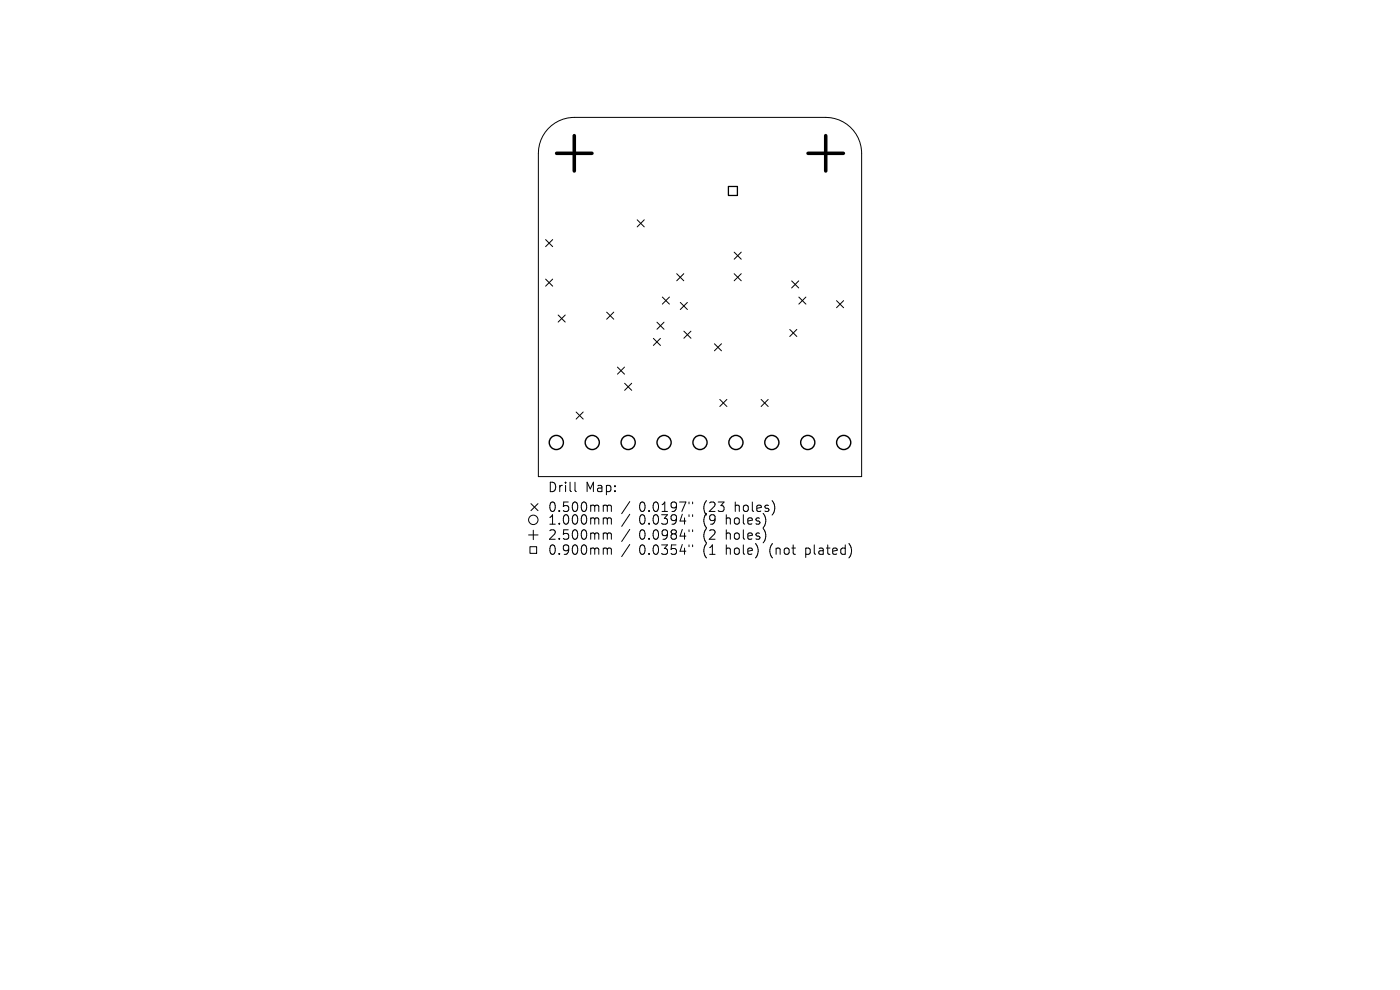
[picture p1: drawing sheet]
<svg xmlns="http://www.w3.org/2000/svg" width="297mm" height="210mm" viewBox="0 0 297 210" stroke-linecap="round" stroke-linejoin="round" font-family="sans-serif">
<defs><g id="words">
<g font-size="2.8">
<text x="116.1" y="104.7">Drill</text>
<text x="124.1" y="104.7">Map:</text>
<text x="116.1" y="108.9">0.500mm</text>
<text x="116.1" y="111.6">1.000mm</text>
<text x="135.6" y="108.9">0.0197&quot;</text>
<text x="135.6" y="111.6">0.0394&quot;</text>
<text x="149.3" y="108.9">(23</text>
<text x="149.3" y="111.6">(9</text>
<text x="154.3" y="111.6">holes)</text>
<text x="156.2" y="108.9">holes)</text>
<text x="116.1" y="114.8">2.500mm</text>
<text x="116.1" y="118">0.900mm</text>
<text x="135.6" y="114.8">0.0984&quot;</text>
<text x="135.6" y="118">0.0354&quot;</text>
<text x="149.3" y="114.8">(2</text>
<text x="149.3" y="118">(1</text>
<text x="154.3" y="114.8">holes)</text>
<text x="154.3" y="118">hole)</text>
<text x="163.7" y="118">(not</text>
<text x="171.5" y="118">plated)</text>
</g>
</g></defs>
<g fill="none" stroke="#000" stroke-width=".21">
<path d="M116.3 27.3a7.6 7.6 0 0 1 5.5-2.4h53.4a7.6 7.6 0 0 1 7.6 7.6v68.6h-68.6v-68.6a7.6 7.6 0 0 1 2.1-5.2zM115.7 50.8l1.5 1.5M115.7 59.2l1.5 1.5M117.2 50.8l-1.5 1.5M117.2 59.2l-1.5 1.5M135.2 46.6l1.5 1.5M136.7 46.6l-1.5 1.5M143.6 58.1l1.5 1.5M145.1 58.1l-1.5 1.5M155.8 53.5l1.5 1.5M155.8 58.1l1.5 1.5M157.3 58.1l-1.5 1.5"/>
<path d="M157.3 53.5l-1.5 1.5M167.9 59.6l1.5 1.5M169.4 59.6l-1.5 1.5M118.4 66.8l1.5 1.5M119.9 66.8l-1.5 1.5M128.7 66.2l1.5 1.5M130.2 66.2l-1.5 1.5M131 77.9l1.5 1.5M132.5 77.9l-1.5 1.5M138.6 71.8l1.5 1.5M139.4 68.3l1.5 1.5M140.1 71.8l-1.5 1.5"/>
<path d="M140.5 63l1.5 1.5M140.9 68.3l-1.5 1.5M142 63l-1.5 1.5M144.3 64.2l1.5 1.5M145.1 70.3l1.5 1.5M145.8 64.2l-1.5 1.5M146.6 70.3l-1.5 1.5M151.6 72.9l1.5 1.5M153.1 72.9l-1.5 1.5M167.5 69.9l1.5 1.5M169 69.9l-1.5 1.5M169.5 63l1.5 1.5"/>
<path d="M171 63l-1.5 1.5M177.5 63.8l1.5 1.5M179 63.8l-1.5 1.5M122.2 87.4l1.5 1.5M123.7 87.4l-1.5 1.5M132.5 81.3l1.5 1.5M134 81.3l-1.5 1.5M152.7 84.7l1.5 1.5M154.2 84.7l-1.5 1.5M161.5 84.7l1.5 1.5M163 84.7l-1.5 1.5M112.1 113.5h2"/>
<path d="M112.4 116h1.4v1.4h-1.4zM112.6 106.8l1.5 1.5M113.1 112.5v2M114.1 106.8l-1.5 1.5M122 102.3v1.7l.3 .3M128.3 107.2l.4 .1 .1 .1M128.3 109.9h.3l.2 .2M128.3 113.1l.4 .1 .1 .1M128.3 116.3h.3l.2 .2M128.8 107.4l.3-.2 .5 .1 .1 1.2M128.8 107.4v1.1M128.8 110.1v1.1"/>
<path d="M128.8 113.3v1.1M128.8 116.5v1.1M128.8 110.1l.3-.2 .5 .1 .1 1.2M128.8 113.3l.3-.2 .5 .1 .1 1.2M128.8 116.5l.3-.2 .5 .1 .1 1.2M133.6 106.4l-1.7 2.6M133.6 109.1l-1.7 2.6M133.6 112.3l-1.7 2.6M133.6 115.5l-1.7 2.6M146.2 106.5v.4M146.2 109.2v.4M146.2 112.4v.4"/>
<path d="M146.2 115.6v.4M146.9 106.5v.4M146.9 109.2v.4M146.9 112.4v.4M146.9 115.6v.4"/>
<circle cx="113.1" cy="110.3" r="1"/>
</g>
<g fill="none" stroke="#000" stroke-width=".3">
<circle cx="118" cy="93.9" r="1.5"/>
<circle cx="125.6" cy="93.9" r="1.5"/>
<circle cx="133.3" cy="93.9" r="1.5"/>
<circle cx="140.9" cy="93.9" r="1.5"/>
<circle cx="148.5" cy="93.9" r="1.5"/>
<circle cx="156.1" cy="93.9" r="1.5"/>
<circle cx="163.7" cy="93.9" r="1.5"/>
<circle cx="171.4" cy="93.9" r="1.5"/>
<circle cx="179" cy="93.9" r="1.5"/>
</g>
<path d="M118.1 32.5h7.5M121.8 28.8v7.5M171.4 32.5h7.5M175.2 28.8v7.5" fill="none" stroke="#000" stroke-width=".75"/>
<path d="M154.5 39.6h1.9v1.9h-1.9z" fill="none" stroke="#000" stroke-width=".27"/>
<use href="#words"/>
</svg>
